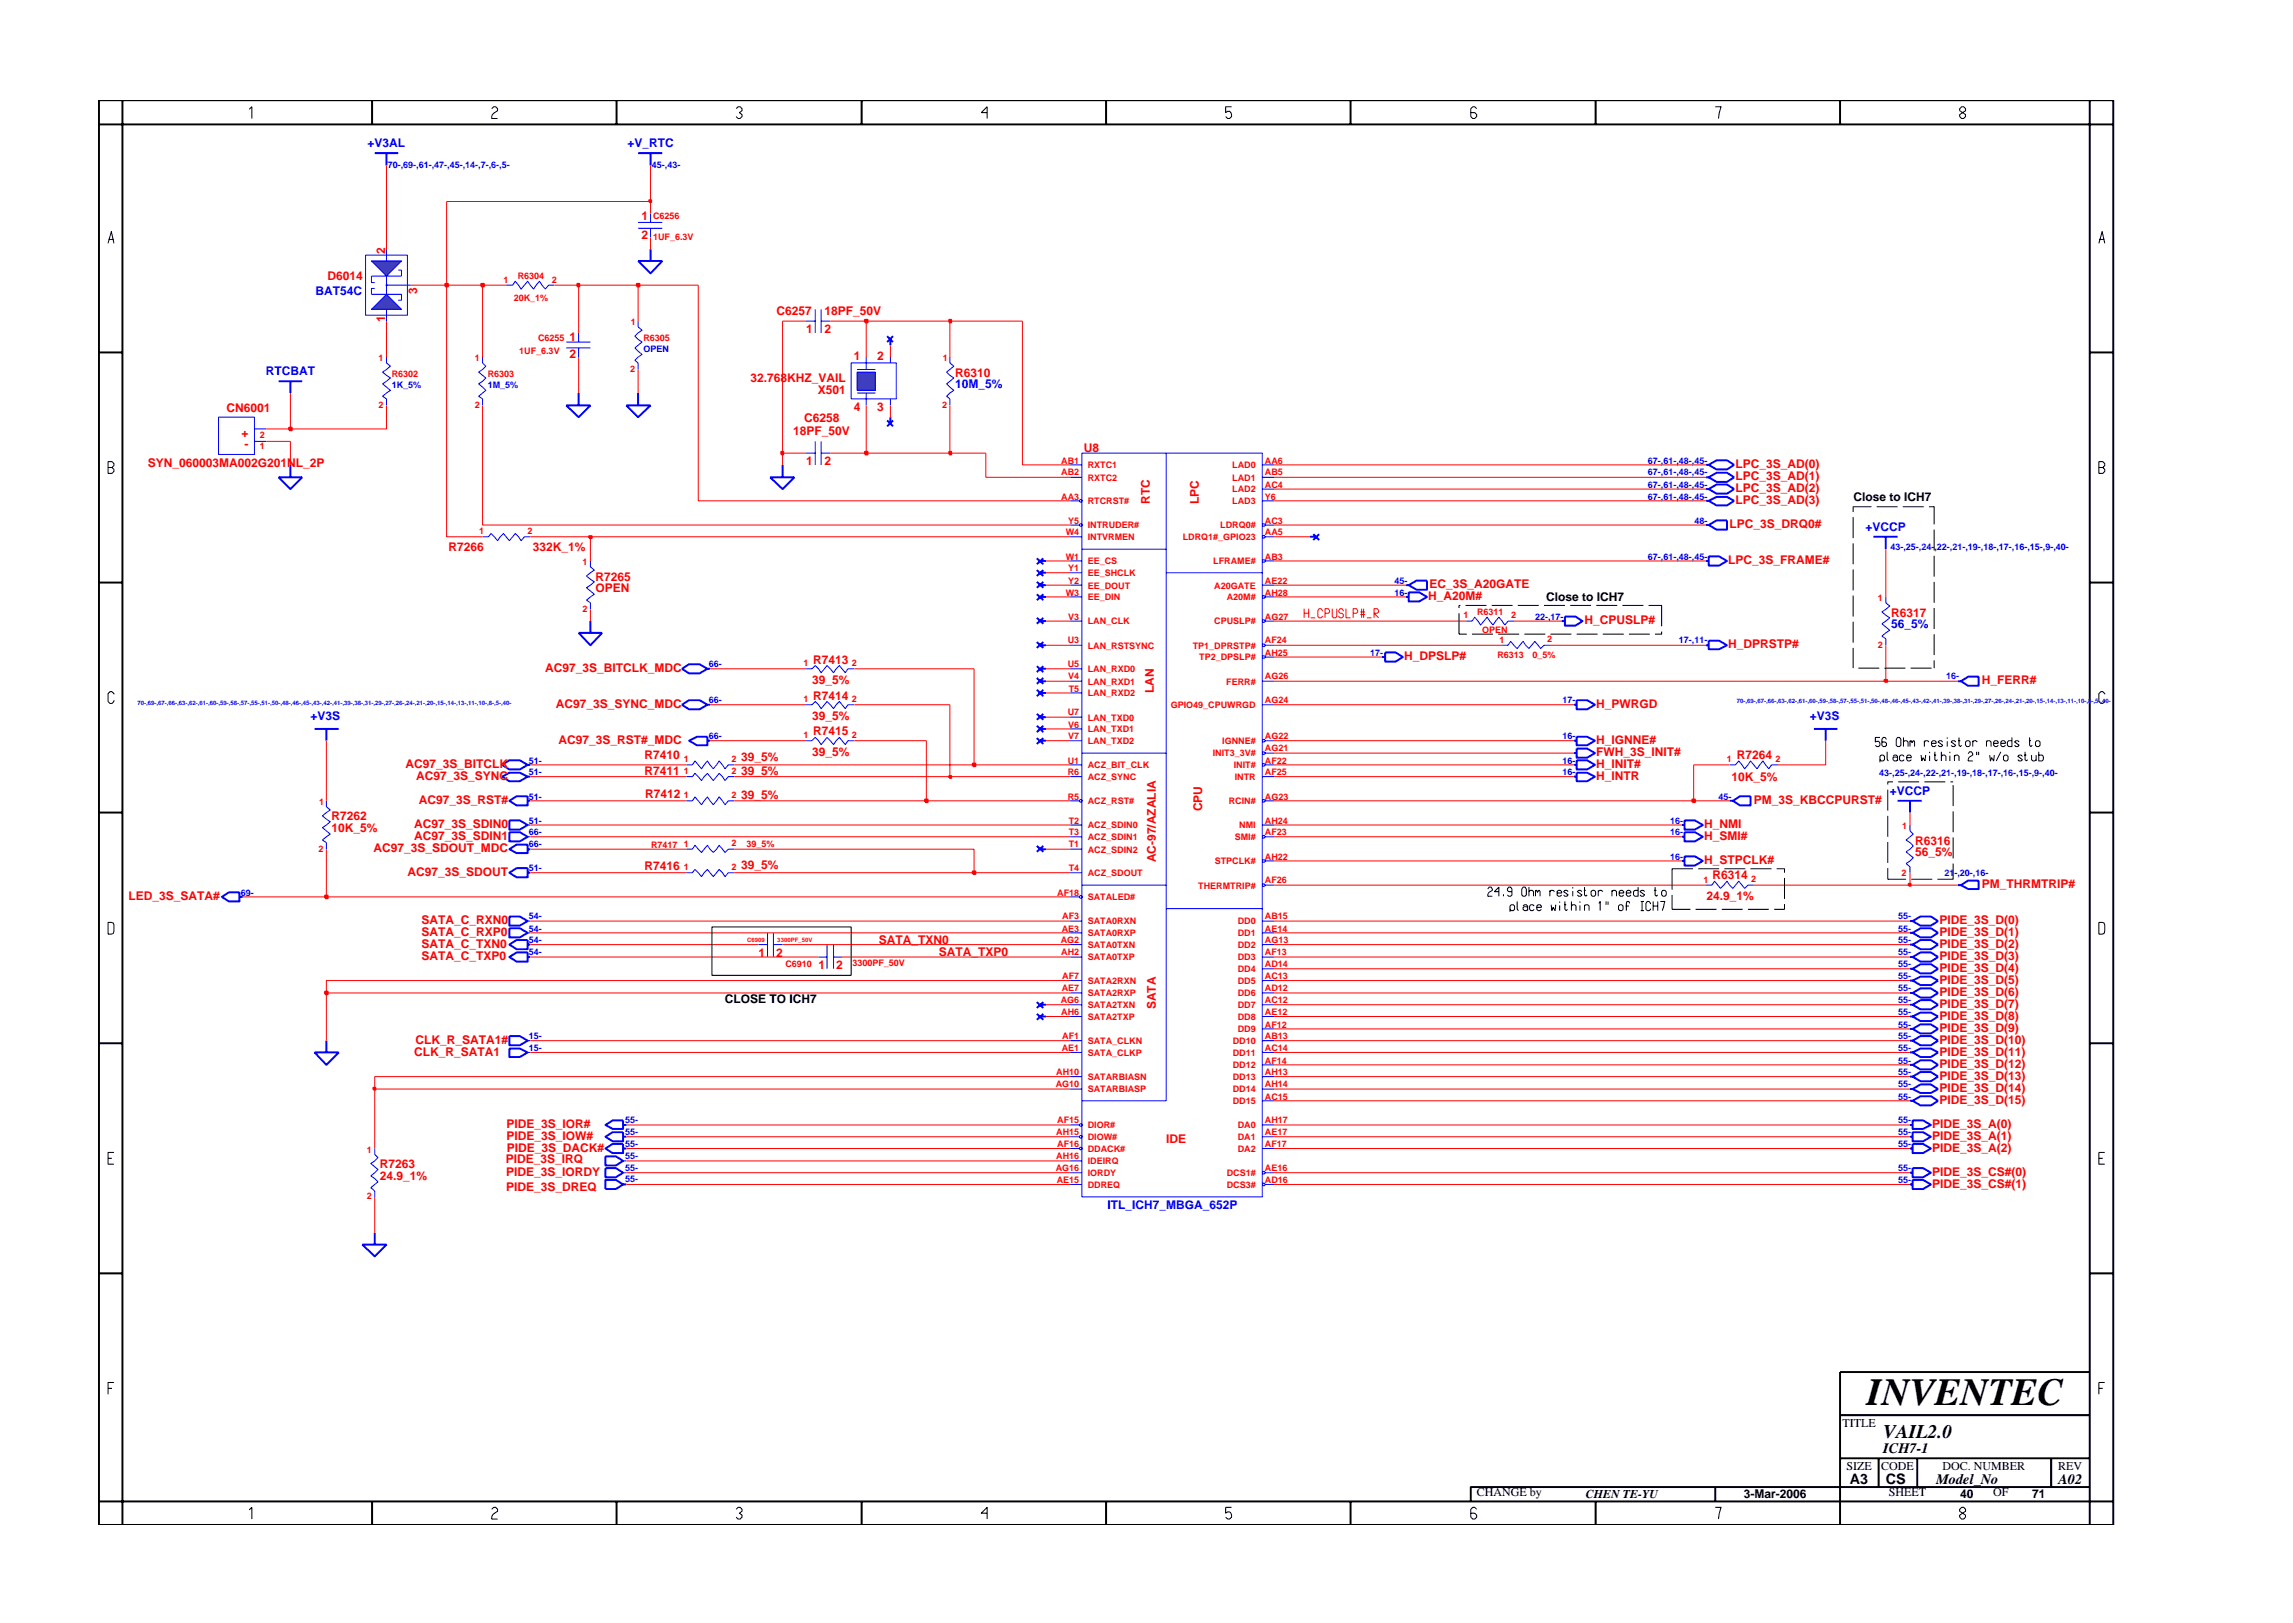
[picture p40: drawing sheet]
<svg xmlns="http://www.w3.org/2000/svg" width="297mm" height="210mm" viewBox="0 0 297 210" stroke-linecap="round" stroke-linejoin="round" font-family="sans-serif">
<defs><g id="words">
<text font-size="5" x="241.8" y="182">INVENTEC</text>
<text font-size="2.5" x="244" y="186.3">VAIL2.0</text>
<g font-size="1.9">
<text x="244" y="188.2">ICH7-1</text>
<text x="239.6" y="192.2">A3</text>
<text x="244.3" y="192.3">CS</text>
<text x="250.8" y="192.2">Model_No</text>
<text x="266.6" y="192.2">A02</text>
</g>
<g font-size="1.6" fill="#00f">
<text x="47.6" y="19.1">+V3AL</text>
<text x="81.3" y="19.1">+V_RTC</text>
<text x="40.9" y="38.3">BAT54C</text>
<text x="34.4" y="48.6">RTCBAT</text>
<text x="123.7" y="50.3">10M_5%</text>
<text x="241.7" y="68.8">+VCCP</text>
<text x="245" y="81.4">56_5%</text>
<text x="40.2" y="93.2">+V3S</text>
<text x="234.4" y="93.2">+V3S</text>
<text x="244.8" y="103">+VCCP</text>
<text x="143.5" y="156.6">ITL_ICH7_MBGA_652P</text>
</g>
<g font-size="1.6" fill="#f00">
<text x="83.1" y="28.6">1</text>
<text x="49.9" y="32.9" transform="rotate(-90 49.9 32.9)">2</text>
<text x="83.1" y="30.9">2</text>
<text x="42.4" y="36.3">D6014</text>
<text x="49.9" y="41.8" transform="rotate(-90 49.9 41.8)">1</text>
<text x="54" y="38" transform="rotate(-90 54 38)">3</text>
<text x="100.6" y="40.8">C6257</text>
<text x="106.8" y="40.8">18PF_50V</text>
<text x="73.8" y="44.1">1</text>
<text x="73.8" y="46.4">2</text>
<text x="104.4" y="43.1">1</text>
<text x="106.8" y="43.1">2</text>
<text x="110.6" y="46.7">1</text>
<text x="113.6" y="46.7">2</text>
<text x="29.3" y="53.4">CN6001</text>
<text x="97.2" y="49.5">32.768KHZ_VAIL</text>
<text x="106" y="51">X501</text>
<text x="110.6" y="53.3">4</text>
<text x="113.6" y="53.3">3</text>
<text x="123.7" y="48.8">R6310</text>
<text x="31.3" y="56.6">+</text>
<text x="31.7" y="58.1">-</text>
<text x="102.7" y="56.3">18PF_50V</text>
<text x="104.2" y="54.6">C6258</text>
<text x="140.4" y="58.5">U8</text>
<text x="19.2" y="60.5">SYN_060003MA002G201NL_2P</text>
<text x="104.4" y="60.2">1</text>
<text x="106.8" y="60.2">2</text>
<text x="149" y="65.3" transform="rotate(-90 149 65.3)">RTC</text>
<text x="155.3" y="65.3" transform="rotate(-90 155.3 65.3)">LPC</text>
<text x="224.8" y="60.6">LPC_3S_AD(0)</text>
<text x="224.8" y="62.2">LPC_3S_AD(1)</text>
<text x="224.8" y="63.8">LPC_3S_AD(2)</text>
<text x="224.8" y="65.3">LPC_3S_AD(3)</text>
<text x="58.1" y="71.3">R7266</text>
<text x="69" y="71.3">332K_1%</text>
<text x="224.1" y="68.4">LPC_3S_DRQ0#</text>
<text x="77.2" y="76.7">OPEN</text>
<text x="77.2" y="75.2">R7265</text>
<text x="185" y="77.7">H_A20M#</text>
<text x="185.2" y="76.2">EC_3S_A20GATE</text>
<text x="223.9" y="73.1">LPC_3S_FRAME#</text>
<text x="205.3" y="80.9">H_CPUSLP#</text>
<text x="223.9" y="83.9">H_DPRSTP#</text>
<text x="245" y="79.9">R6317</text>
<text x="70.6" y="87.1">AC97_3S_BITCLK_MDC</text>
<text x="105.2" y="88.7">39_5%</text>
<text x="105.4" y="86">R7413</text>
<text x="149.5" y="89.8" transform="rotate(-90 149.5 89.8)">LAN</text>
<text x="181.9" y="85.5">H_DPSLP#</text>
<text x="256.7" y="88.6">H_FERR#</text>
<text x="72" y="91.7">AC97_3S_SYNC_MDC</text>
<text x="105.2" y="93.3">39_5%</text>
<text x="105.4" y="90.6">R7414</text>
<text x="105.4" y="95.3">R7415</text>
<text x="206.8" y="91.7">H_PWRGD</text>
<text x="52.5" y="99.5">AC97_3S_BITCLK</text>
<text x="53.9" y="101">AC97_3S_SYNC</text>
<text x="72.4" y="96.4">AC97_3S_RST#_MDC</text>
<text x="83.5" y="100.4">R7411</text>
<text x="83.5" y="98.3">R7410</text>
<text x="96" y="100.4">39_5%</text>
<text x="96" y="98.6">39_5%</text>
<text x="105.2" y="98">39_5%</text>
<text x="206.8" y="96.4">H_IGNNE#</text>
<text x="206.8" y="99.5">H_INIT#</text>
<text x="206.8" y="97.9">FWH_3S_INIT#</text>
<text x="206.8" y="101">H_INTR</text>
<text x="224.3" y="101.1">10K_5%</text>
<text x="225" y="98.3">R7264</text>
<text x="43" y="106.3">R7262</text>
<text x="43" y="107.8">10K_5%</text>
<text x="53.6" y="107.3">AC97_3S_SDIN0</text>
<text x="54.2" y="104.2">AC97_3S_RST#</text>
<text x="83.6" y="103.3">R7412</text>
<text x="96" y="103.5">39_5%</text>
<text x="155.7" y="105.1" transform="rotate(-90 155.7 105.1)">CPU</text>
<text x="220.8" y="107.3">H_NMI</text>
<text x="227.2" y="104.2">PM_3S_KBCCPURST#</text>
<text x="48.4" y="110.3">AC97_3S_SDOUT_MDC</text>
<text x="52.8" y="113.5">AC97_3S_SDOUT</text>
<text x="53.6" y="108.8">AC97_3S_SDIN1</text>
<text x="83.5" y="112.7">R7416</text>
<text x="96" y="112.6">39_5%</text>
<text x="149.7" y="111.7" transform="rotate(-90 149.7 111.7)">AC-97/AZALIA</text>
<text x="220.8" y="108.8">H_SMI#</text>
<text x="220.8" y="111.9">H_STPCLK#</text>
<text x="221.9" y="113.9">R6314</text>
<text x="248.1" y="109.4">R6316</text>
<text x="248.1" y="110.9">56_5%</text>
<text x="16.6" y="116.6">LED_3S_SATA#</text>
<text x="54.6" y="119.7">SATA_C_RXN0</text>
<text x="221.1" y="116.6">24.9_1%</text>
<text x="251.2" y="119.7">PIDE_3S_D(0)</text>
<text x="256.7" y="115">PM_THRMTRIP#</text>
<text x="54.6" y="121.3">SATA_C_RXP0</text>
<text x="54.6" y="122.8">SATA_C_TXN0</text>
<text x="54.6" y="124.3">SATA_C_TXP0</text>
<text x="98.2" y="124">1</text>
<text x="100.5" y="124">2</text>
<text x="106" y="125.5">1</text>
<text x="108.3" y="125.5">2</text>
<text x="113.9" y="122.3">SATA_TXN0</text>
<text x="121.6" y="123.8">SATA_TXP0</text>
<text x="251.2" y="125.9">PIDE_3S_D(4)</text>
<text x="251.2" y="124.3">PIDE_3S_D(3)</text>
<text x="251.2" y="122.8">PIDE_3S_D(2)</text>
<text x="251.2" y="121.3">PIDE_3S_D(1)</text>
<text x="149.7" y="130.8" transform="rotate(-90 149.7 130.8)">SATA</text>
<text x="251.2" y="127.4">PIDE_3S_D(5)</text>
<text x="251.2" y="129">PIDE_3S_D(6)</text>
<text x="251.2" y="130.6">PIDE_3S_D(7)</text>
<text x="53.7" y="136.8">CLK_R_SATA1</text>
<text x="53.8" y="135.2">CLK_R_SATA1#</text>
<text x="251.2" y="132.1">PIDE_3S_D(8)</text>
<text x="251.2" y="133.7">PIDE_3S_D(9)</text>
<text x="251.2" y="135.2">PIDE_3S_D(10)</text>
<text x="251.2" y="136.8">PIDE_3S_D(11)</text>
<text x="251.2" y="141.4">PIDE_3S_D(14)</text>
<text x="251.2" y="138.4">PIDE_3S_D(12)</text>
<text x="251.2" y="139.9">PIDE_3S_D(13)</text>
<text x="251.2" y="143">PIDE_3S_D(15)</text>
<text x="65.6" y="147.7">PIDE_3S_IOW#</text>
<text x="65.6" y="146.1">PIDE_3S_IOR#</text>
<text x="65.7" y="149.2">PIDE_3S_DACK#</text>
<text x="151.1" y="148">IDE</text>
<text x="250.3" y="146.1">PIDE_3S_A(0)</text>
<text x="250.3" y="147.7">PIDE_3S_A(1)</text>
<text x="250.3" y="149.2">PIDE_3S_A(2)</text>
<text x="49.2" y="151.3">R7263</text>
<text x="49.2" y="152.9">24.9_1%</text>
<text x="65.5" y="150.7">PIDE_3S_IRQ</text>
<text x="65.6" y="152.3">PIDE_3S_IORDY</text>
<text x="65.6" y="154.3">PIDE_3S_DREQ</text>
<text x="250.3" y="152.3">PIDE_3S_CS#(0)</text>
<text x="250.3" y="153.9">PIDE_3S_CS#(1)</text>
</g>
<g font-size="1.6">
<text x="240.1" y="65">Close to ICH7</text>
<text x="200.3" y="77.9">Close to ICH7</text>
<text x="93.9" y="129.9">CLOSE TO ICH7</text>
<text x="238.7" y="184.8">TITLE</text>
<text x="239.2" y="190.4">SIZE</text>
<text x="243.7" y="190.4">CODE</text>
<text x="251.6" y="190.4">DOC. NUMBER</text>
<text x="266.6" y="190.4">REV</text>
<text x="191.3" y="193.9">CHANGE by</text>
<text x="205.4" y="194.1">CHEN TE-YU</text>
<text x="225.9" y="194.1">3-Mar-2006</text>
<text x="244.7" y="193.9">SHEET</text>
<text x="253.9" y="194.1">40</text>
<text x="258.2" y="193.9">OF</text>
<text x="263.3" y="194.1">71</text>
</g>
<g font-size="1.2" fill="#00f">
<text x="50.2" y="21.7">70-,69-,61-,47-,45-,14-,7-,6-,5-</text>
<text x="84.4" y="21.7">45-,43-</text>
<text x="83.3" y="45.7">OPEN</text>
<text x="50.7" y="50.3">1K_5%</text>
<text x="63.2" y="50.3">1M_5%</text>
<text x="213.5" y="64.7">67-,61-,48-,45-</text>
<text x="213.5" y="61.6">67-,61-,48-,45-</text>
<text x="213.5" y="60.1">67-,61-,48-,45-</text>
<text x="213.5" y="63.2">67-,61-,48-,45-</text>
<text x="219.5" y="67.8">48-</text>
<text x="244.9" y="71.3">43-,25-,24-,22-,21-,19-,18-,17-,16-,15-,9-,40-</text>
<text x="180.6" y="75.6">45-</text>
<text x="180.6" y="77.2">16-</text>
<text x="213.5" y="72.5">67-,61-,48-,45-</text>
<text x="198.9" y="80.3">22-,17-</text>
<text x="217.5" y="83.3">17-,11-</text>
<text x="91.8" y="86.5">66-</text>
<text x="177.5" y="84.9">17-</text>
<text x="252.1" y="88">16-</text>
<text x="91.8" y="95.8">66-</text>
<text x="91.8" y="91.1">66-</text>
<text x="202.4" y="91.1">17-</text>
<text x="202.4" y="95.8">16-</text>
<text x="68.5" y="100.4">51-</text>
<text x="68.5" y="98.9">51-</text>
<text x="202.4" y="100.4">16-</text>
<text x="202.4" y="98.9">16-</text>
<text x="243.4" y="100.5">43-,25-,24-,22-,21-,19-,18-,17-,16-,15-,9-,40-</text>
<text x="68.5" y="103.6">51-</text>
<text x="68.5" y="106.7">51-</text>
<text x="216.4" y="106.7">16-</text>
<text x="222.6" y="103.6">45-</text>
<text x="68.5" y="108.2">66-</text>
<text x="68.5" y="109.8">66-</text>
<text x="68.5" y="112.9">51-</text>
<text x="216.4" y="111.4">16-</text>
<text x="216.4" y="108.2">16-</text>
<text x="251.9" y="113.5">21-,20-,16-</text>
<text x="31.2" y="116">69-</text>
<text x="68.5" y="119.1">54-</text>
<text x="245.9" y="119.1">55-</text>
<text x="68.5" y="123.7">54-</text>
<text x="68.5" y="120.7">54-</text>
<text x="68.5" y="122.2">54-</text>
<text x="245.9" y="122.2">55-</text>
<text x="245.9" y="125.3">55-</text>
<text x="245.9" y="123.7">55-</text>
<text x="245.9" y="120.7">55-</text>
<text x="245.9" y="128.4">55-</text>
<text x="245.9" y="130">55-</text>
<text x="245.9" y="131.5">55-</text>
<text x="245.9" y="126.9">55-</text>
<text x="68.5" y="136.2">15-</text>
<text x="68.5" y="134.6">15-</text>
<text x="245.9" y="137.8">55-</text>
<text x="245.9" y="133.1">55-</text>
<text x="245.9" y="134.6">55-</text>
<text x="245.9" y="136.2">55-</text>
<text x="245.9" y="139.3">55-</text>
<text x="245.9" y="142.4">55-</text>
<text x="245.9" y="140.8">55-</text>
<text x="81" y="147.1">55-</text>
<text x="81" y="148.6">55-</text>
<text x="81" y="145.5">55-</text>
<text x="245.9" y="147.1">55-</text>
<text x="245.9" y="145.5">55-</text>
<text x="245.9" y="148.6">55-</text>
<text x="81" y="151.8">55-</text>
<text x="81" y="153.1">55-</text>
<text x="81" y="150.1">55-</text>
<text x="245.9" y="153.3">55-</text>
<text x="245.9" y="151.8">55-</text>
</g>
<g font-size="1.2" fill="#f00">
<text x="84.6" y="28.4">C6256</text>
<text x="84.6" y="31.1">1UF_6.3V</text>
<text x="65.2" y="36.6">1</text>
<text x="66.5" y="39">20K_1%</text>
<text x="67.1" y="36.2">R6304</text>
<text x="71.5" y="36.6">2</text>
<text x="49.1" y="46.8">1</text>
<text x="61.5" y="46.8">1</text>
<text x="67.3" y="45.9">1UF_6.3V</text>
<text x="69.7" y="44.1">C6255</text>
<text x="81.7" y="42.1">1</text>
<text x="83.3" y="44.1">R6305</text>
<text x="122.1" y="46.8">1</text>
<text x="49.1" y="52.9">2</text>
<text x="50.7" y="48.8">R6302</text>
<text x="61.5" y="52.9">2</text>
<text x="63.2" y="48.8">R6303</text>
<text x="81.6" y="48.2">2</text>
<text x="122" y="52.9">2</text>
<text x="33.7" y="56.7">2</text>
<text x="33.7" y="58.2">1</text>
<text x="137.5" y="64.7">AA3</text>
<text x="137.5" y="60.1">AB1</text>
<text x="137.5" y="61.6">AB2</text>
<text x="140.9" y="65.3">RTCRST#</text>
<text x="140.9" y="60.7">RXTC1</text>
<text x="140.9" y="62.3">RXTC2</text>
<text x="159.6" y="60.7">LAD0</text>
<text x="159.6" y="62.3">LAD1</text>
<text x="159.6" y="63.8">LAD2</text>
<text x="159.6" y="65.3">LAD3</text>
<text x="163.9" y="60.1">AA6</text>
<text x="163.9" y="61.6">AB5</text>
<text x="163.9" y="63.2">AC4</text>
<text x="163.9" y="64.7">Y6</text>
<text x="62.1" y="69.2">1</text>
<text x="68.4" y="69.2">2</text>
<text x="138.1" y="69.4">W4</text>
<text x="138.4" y="67.8">Y5</text>
<text x="140.9" y="68.5">INTRUDER#</text>
<text x="140.9" y="70">INTVRMEN</text>
<text x="153.2" y="70">LDRQ1#_GPIO23</text>
<text x="158.1" y="68.5">LDRQ0#</text>
<text x="163.9" y="67.8">AC3</text>
<text x="163.9" y="69.4">AA5</text>
<text x="75.5" y="73.2">1</text>
<text x="138.1" y="72.5">W1</text>
<text x="138.1" y="77.2">W3</text>
<text x="138.4" y="75.6">Y2</text>
<text x="138.4" y="74">Y1</text>
<text x="140.9" y="73.1">EE_CS</text>
<text x="140.9" y="77.8">EE_DIN</text>
<text x="140.9" y="76.2">EE_DOUT</text>
<text x="140.9" y="74.6">EE_SHCLK</text>
<text x="157.2" y="73.1">LFRAME#</text>
<text x="157.3" y="76.2">A20GATE</text>
<text x="158.9" y="77.8">A20M#</text>
<text x="163.9" y="77.2">AH28</text>
<text x="163.9" y="75.6">AE22</text>
<text x="163.9" y="72.5">AB3</text>
<text x="243.3" y="77.9">1</text>
<text x="75.5" y="79.3">2</text>
<text x="138.3" y="83.3">U3</text>
<text x="138.4" y="80.3">V3</text>
<text x="140.9" y="80.9">LAN_CLK</text>
<text x="157.3" y="80.9">CPUSLP#</text>
<text x="163.9" y="80.3">AG27</text>
<text x="163.9" y="83.3">AF24</text>
<text x="189.6" y="80.1">1</text>
<text x="191.4" y="79.7">R6311</text>
<text x="192" y="82">OPEN</text>
<text x="194.3" y="83.3">1</text>
<text x="195.8" y="80">2</text>
<text x="200.4" y="83.2">2</text>
<text x="243.3" y="83.9">2</text>
<text x="104.1" y="86.3">1</text>
<text x="110.3" y="86.3">2</text>
<text x="138.3" y="86.5">U5</text>
<text x="138.4" y="88">V4</text>
<text x="138.5" y="89.6">T5</text>
<text x="140.9" y="84">LAN_RSTSYNC</text>
<text x="140.9" y="87.1">LAN_RXD0</text>
<text x="140.9" y="88.7">LAN_RXD1</text>
<text x="154.5" y="84">TP1_DPRSTP#</text>
<text x="155.4" y="85.6">TP2_DPSLP#</text>
<text x="158.9" y="88.7">FERR#</text>
<text x="163.9" y="84.9">AH25</text>
<text x="163.9" y="88">AG26</text>
<text x="194" y="85.2">R6313</text>
<text x="198.5" y="85.2">0_5%</text>
<text x="104.1" y="91">1</text>
<text x="104.1" y="95.6">1</text>
<text x="110.3" y="95.6">2</text>
<text x="110.3" y="91">2</text>
<text x="138.3" y="92.7">U7</text>
<text x="138.4" y="94.3">V6</text>
<text x="138.4" y="95.8">V7</text>
<text x="140.9" y="90.2">LAN_RXD2</text>
<text x="140.9" y="93.3">LAN_TXD0</text>
<text x="140.9" y="94.9">LAN_TXD1</text>
<text x="151.7" y="91.7">GPIO49_CPUWRGD</text>
<text x="163.9" y="91.1">AG24</text>
<text x="163.9" y="95.8">AG22</text>
<text x="88.6" y="100.3">1</text>
<text x="88.6" y="98.7">1</text>
<text x="94.8" y="100.3">2</text>
<text x="94.8" y="98.7">2</text>
<text x="138.3" y="100.4">R6</text>
<text x="138.3" y="98.9">U1</text>
<text x="140.9" y="101.1">ACZ_SYNC</text>
<text x="140.9" y="99.5">ACZ_BIT_CLK</text>
<text x="140.9" y="96.4">LAN_TXD2</text>
<text x="157.1" y="98">INIT3_3V#</text>
<text x="158.3" y="96.4">IGNNE#</text>
<text x="159.8" y="99.5">INIT#</text>
<text x="160" y="101.1">INTR</text>
<text x="163.9" y="98.9">AF22</text>
<text x="163.9" y="97.3">AG21</text>
<text x="163.9" y="100.4">AF25</text>
<text x="223.7" y="98.7">1</text>
<text x="230" y="98.7">2</text>
<text x="41.3" y="104.3">1</text>
<text x="88.6" y="103.4">1</text>
<text x="94.8" y="103.4">2</text>
<text x="138.3" y="103.6">R5</text>
<text x="138.5" y="106.7">T2</text>
<text x="140.9" y="104.2">ACZ_RST#</text>
<text x="140.9" y="107.3">ACZ_SDIN0</text>
<text x="159.2" y="104.2">RCIN#</text>
<text x="160.5" y="107.3">NMI</text>
<text x="163.9" y="106.7">AH24</text>
<text x="163.9" y="103.6">AG23</text>
<text x="246.4" y="107.4">1</text>
<text x="41.3" y="110.3">2</text>
<text x="84.3" y="109.8">R7417</text>
<text x="88.6" y="112.7">1</text>
<text x="88.6" y="109.7">1</text>
<text x="94.8" y="112.7">2</text>
<text x="94.8" y="109.6">2</text>
<text x="96.7" y="109.8">39_5%</text>
<text x="138.5" y="112.9">T4</text>
<text x="138.5" y="108.2">T3</text>
<text x="138.5" y="109.8">T1</text>
<text x="140.9" y="113.5">ACZ_SDOUT</text>
<text x="140.9" y="108.8">ACZ_SDIN1</text>
<text x="140.9" y="110.4">ACZ_SDIN2</text>
<text x="157.4" y="112">STPCLK#</text>
<text x="160" y="108.8">SMI#</text>
<text x="163.9" y="108.2">AF23</text>
<text x="163.9" y="111.4">AH22</text>
<text x="246.3" y="113.5">2</text>
<text x="137" y="116">AF18</text>
<text x="137.6" y="119.1">AF3</text>
<text x="140.9" y="116.6">SATALED#</text>
<text x="140.9" y="119.8">SATA0RXN</text>
<text x="155.2" y="115.1">THERMTRIP#</text>
<text x="160.3" y="119.8">DD0</text>
<text x="163.9" y="119.1">AB15</text>
<text x="163.9" y="114.4">AF26</text>
<text x="220.7" y="114.3">1</text>
<text x="226.8" y="114.2">2</text>
<text x="101.8" y="125.3">C6910</text>
<text x="110.4" y="125.2">3300PF_50V</text>
<text x="137.4" y="122.2">AG2</text>
<text x="137.5" y="123.7">AH2</text>
<text x="137.5" y="120.7">AE3</text>
<text x="140.9" y="122.8">SATA0TXN</text>
<text x="140.9" y="124.4">SATA0TXP</text>
<text x="140.9" y="121.3">SATA0RXP</text>
<text x="160.3" y="121.3">DD1</text>
<text x="160.3" y="122.8">DD2</text>
<text x="160.3" y="124.4">DD3</text>
<text x="160.3" y="125.9">DD4</text>
<text x="163.9" y="120.7">AE14</text>
<text x="163.9" y="122.2">AG13</text>
<text x="163.9" y="123.7">AF13</text>
<text x="163.9" y="125.3">AD14</text>
<text x="137.4" y="130">AG6</text>
<text x="137.5" y="131.5">AH6</text>
<text x="137.5" y="128.4">AE7</text>
<text x="137.6" y="126.9">AF7</text>
<text x="140.9" y="127.5">SATA2RXN</text>
<text x="140.9" y="129.1">SATA2RXP</text>
<text x="140.9" y="130.6">SATA2TXN</text>
<text x="160.3" y="127.5">DD5</text>
<text x="160.3" y="129.1">DD6</text>
<text x="160.3" y="130.6">DD7</text>
<text x="163.9" y="126.9">AC13</text>
<text x="163.9" y="128.4">AD12</text>
<text x="163.9" y="131.5">AE12</text>
<text x="163.9" y="130">AC12</text>
<text x="137.5" y="136.2">AE1</text>
<text x="137.6" y="134.6">AF1</text>
<text x="140.9" y="136.8">SATA_CLKP</text>
<text x="140.9" y="132.1">SATA2TXP</text>
<text x="140.9" y="135.3">SATA_CLKN</text>
<text x="159.7" y="135.3">DD10</text>
<text x="159.7" y="136.8">DD11</text>
<text x="160.3" y="132.1">DD8</text>
<text x="160.3" y="133.7">DD9</text>
<text x="163.9" y="134.6">AB13</text>
<text x="163.9" y="136.2">AC14</text>
<text x="163.9" y="137.8">AF14</text>
<text x="163.9" y="133.1">AF12</text>
<text x="136.8" y="140.8">AG10</text>
<text x="136.8" y="139.3">AH10</text>
<text x="140.9" y="139.9">SATARBIASN</text>
<text x="140.9" y="141.5">SATARBIASP</text>
<text x="159.7" y="138.4">DD12</text>
<text x="159.7" y="139.9">DD13</text>
<text x="159.7" y="141.5">DD14</text>
<text x="159.7" y="143">DD15</text>
<text x="163.9" y="139.3">AH13</text>
<text x="163.9" y="140.8">AH14</text>
<text x="163.9" y="142.4">AC15</text>
<text x="47.5" y="149.4">1</text>
<text x="136.8" y="147.1">AH15</text>
<text x="137" y="148.6">AF16</text>
<text x="137" y="145.5">AF15</text>
<text x="140.9" y="149.2">DDACK#</text>
<text x="140.9" y="146.2">DIOR#</text>
<text x="140.9" y="147.7">DIOW#</text>
<text x="160.3" y="146.2">DA0</text>
<text x="160.3" y="147.7">DA1</text>
<text x="160.3" y="149.2">DA2</text>
<text x="163.9" y="145.5">AH17</text>
<text x="163.9" y="147.1">AE17</text>
<text x="163.9" y="148.6">AF17</text>
<text x="47.5" y="155.4">2</text>
<text x="136.8" y="151.8">AG16</text>
<text x="136.8" y="150.1">AH16</text>
<text x="136.9" y="153.3">AE15</text>
<text x="140.9" y="153.9">DDREQ</text>
<text x="140.9" y="150.8">IDEIRQ</text>
<text x="140.9" y="152.4">IORDY</text>
<text x="158.9" y="152.4">DCS1#</text>
<text x="158.9" y="153.9">DCS3#</text>
<text x="163.9" y="151.8">AE16</text>
<text x="163.9" y="153.3">AD16</text>
</g>
<g font-size=".8" fill="#00f">
<text x="17.8" y="91.3">70-,69-,67-,66-,63-,62-,61-,60-,59-,58-,57-,55-,51-,50-,48-,46-,45-,43-,42-,41-,39-,38-,31-,29-,27-,26-,24-,21-,20-,15-,14-,13-,11-,10-,8-,5-,40-</text>
<text x="225" y="91.1">70-,69-,67-,66-,63-,62-,61-,60-,59-,58-,57-,55-,51-,50-,48-,46-,45-,43-,42-,41-,39-,38-,31-,29-,27-,26-,24-,21-,20-,15-,14-,13-,11-,10-,8-,5-,40-</text>
</g>
<g font-size=".8" fill="#f00">
<text x="96.8" y="122">C6909</text>
<text x="100.7" y="122">3300PF_50V</text>
</g>
</g></defs>
<g fill="none" stroke="#00f" stroke-width=".25">
<path d="M82.7 19.8h3.1M84.3 19.8v1.6M82.7 33.8h3.1l-1.5 1.6zM84.3 32.3v1.5M36.1 49.4h3M37.6 49.4v1.5M73.3 52.5h3.2l-1.5 1.5zM75 50.9v1.6M81.1 52.5h3.2l-1.6 1.5zM82.7 50.9v1.6M114.9 54.5l.8 .7M115.3 54v.8"/>
<path d="M115.7 54.5l-.8 .7M99.8 61.8h3.1l-1.5 1.6zM101.4 60.2v1.6M134.3 73.9l.9 .7M134.3 77l.9 .8M134.3 75.4l.9 .7M134.3 72.3l.9 .8M134.7 74.2h.8M134.7 77.3h.8M134.7 72.7h.8M134.7 75.8h.8M135.2 73.9l-.9 .7"/>
<path d="M135.2 77l-.9 .8M135.2 75.4l-.9 .7M135.2 72.3l-.9 .8M182.1 77.3h.4M182.5 76.7h1.3l1.1 .6-1.1 .6h-1.3zM202.7 79.9h1.4l.9 .6-.9 .6h-1.4zM221 61.8h.3M221 68h.3M221 72.7h.3M221 63.4h.3M221.3 61.8l1.1-.6h1.3l.9 .6-.9 .6h-1.3zM221.3 68l1.1-.6h1.3v1.2h-1.3z"/>
<path d="M221.3 72.1h1.4l1 .6-1 .6h-1.4zM221.3 63.4l1.1-.6h1.3l.9 .6-.9 .6h-1.3zM40.8 94.4h3.1M42.3 94.4v1.6M65.1 99.1l.9-.6h1.3l1.1 .6-1.1 .6h-1.3zM68.4 99.1h.3M88.3 86.6l1-.6h1.3l1 .6-1 .6h-1.3zM88.3 91.3l1-.6h1.3l1 .6-1 .6h-1.3zM91.6 86.6h.4M91.6 91.3h.4M134.3 95.6l.9 .8M134.3 94l.9 .9"/>
<path d="M134.3 83.2l.9 .7M134.3 86.3l.9 .8M134.3 80l.9 .8M134.3 87.8l.9 .8M134.7 96h.8M134.7 94.4h.8M134.7 83.6h.8M134.7 86.6h.8M134.7 80.5h.8M134.7 88.3h.8M135.2 95.6l-.9 .8M135.2 94l-.9 .9"/>
<path d="M135.2 83.2l-.9 .7M135.2 86.3l-.9 .8M135.2 80l-.9 .8M135.2 87.8l-.9 .8M179 85.1h.4M179.4 84.5h1.4l.9 .6-.9 .6h-1.4zM202.3 80.5h.4M203.9 97.6h.3M203.9 96h.3M203.9 91.3h.3M203.9 99.1h.3M204.2 97h1.4l1 .6-1 .6h-1.4z"/>
<path d="M204.2 95.4h1.4l1 .6-1 .5h-1.4zM204.2 98.5h1.4l1 .6-1 .6h-1.4zM204.2 90.7h1.4l1 .6-1 .6h-1.4zM221 83.6h.3M221.3 83h1.4l1 .6-1 .5h-1.4zM28.7 116.2l1-.6h1.3v1.2h-1.3zM31 116.2h.4M65.1 100.6l.9-.5h1.3l1.1 .5-1.1 .6h-1.3zM66 103.7l.9-.5h1.5v1.1h-1.5zM66 107.8h1.3l1.1 .6-1.1 .6h-1.3zM66 110l.9-.6h1.5v1.1h-1.5zM66 106.3h1.3l1.1 .6-1.1 .6h-1.3z"/>
<path d="M66 118.7h1.3l1.1 .6-1.1 .6h-1.3zM68.4 100.6h.3M68.4 103.7h.3M68.4 110h.3M134.3 109.6l.9 .7M134.7 110h.8M135.2 109.6l-.9 .7M217.9 111.5h.3M217.9 106.9h.3M217.9 108.4h.3M218.2 110.9h1.4l1 .6-1 .6h-1.4zM218.2 106.3h1.4l1 .6-1 .6h-1.4z"/>
<path d="M218.2 107.8h1.4l1 .6-1 .6h-1.4zM224.1 103.7h.4M224.5 103.7l.9-.5h1.4v1.1h-1.4zM245.8 103.7h3.1M247.4 119.3h.4M247.4 103.7v1.6M247.8 119.3l1-.6h1.3l1 .6-1 .6h-1.3zM253.6 114.7h.4M254 114.7l1-.6h1.3v1.1h-1.3zM66 124l.9-.6h1.5v1.2h-1.5zM66 135.8h1.3l1.1 .5-1.1 .6h-1.3zM66 122.4l.9-.6h1.5v1.2h-1.5z"/>
<path d="M66 134.2h1.3l1.1 .6-1.1 .6h-1.3zM68.4 124h.3M68.4 122.4h.3M134.3 129.8l.9 .8M134.3 131.3l.9 .8M134.7 130.2h.8M134.7 131.7h.8M135.2 129.8l-.9 .8M135.2 131.3l-.9 .8M247.4 130.2h.4M247.4 124h.4M247.4 139.5h.4"/>
<path d="M247.4 128.6h.4M247.4 131.7h.4M247.4 136.3h.4M247.4 138h.4M247.4 134.8h.4M247.8 130.2l1-.6h1.3l1 .6-1 .6h-1.3zM247.8 139.5l1-.6h1.3l1 .6-1 .6h-1.3zM247.8 128.6l1-.6h1.3l1 .6-1 .6h-1.3zM247.8 131.7l1-.5h1.3l1 .5-1 .6h-1.3zM247.8 136.3l1-.5h1.3l1 .5-1 .6h-1.3zM247.8 138l1-.6h1.3l1 .6-1 .5h-1.3zM247.8 134.8l1-.6h1.3l1 .6-1 .6h-1.3z"/>
<path d="M247.8 124l1-.6h1.3l1 .6-1 .6h-1.3zM48.5 159.7v1.5M78.4 147.3l1-.6h1.3v1.2h-1.3zM78.4 151.3h1.4l.9 .6-.9 .6h-1.4zM78.4 149.8h1.4l.9 .6-.9 .6h-1.4zM78.4 152.9h1.4l.9 .5-.9 .6h-1.4zM80.7 147.3h.4M80.7 153.4h.4M247.4 147.3h.4M247.4 153.4h.4M247.4 141.1h.4M247.4 145.7h.4"/>
<path d="M247.8 146.7h1.3l1 .6-1 .6h-1.3zM247.8 152.9h1.3l1 .5-1 .6h-1.3zM247.8 141.1l1-.6h1.3l1 .6-1 .5h-1.3zM247.8 145.1h1.3l1 .6-1 .5h-1.3zM46.9 161.2h3.2l-1.6 1.6z"/>
</g>
<g fill="none" stroke="#00f" stroke-width=".13">
<path d="M82.7 28.8h3.1M82.7 29.6h3.1M84.3 27.6v1.2M84.3 29.6v1.2M28.3 54h4.7v4.9h-4.7zM33 57.2h1.5M33 55.6h1.5M50.1 46.3v.7l.5 .4-1 .8 1 .8-1 .7 1 .9-1 .7 .5 .4v.8M62.5 46.3v.7l.4 .4-.9 .8 .9 .8-.9 .7 .9 .9-.9 .7 .5 .4v.8M82.7 41.6v.8l.5 .4-1 .7 1 .8-1 .8 1 .8-1 .8 .5 .3v.9M104.4 41.6h1.2M104.4 58.7h1.2"/>
<path d="M105.6 40.1v3M105.6 57.2v3M106.4 41.6h1.2M106.4 40.1v3M106.4 57.2v3M106.4 58.7h1.2M110.3 47h5.8v4.7h-5.8zM111 47.9h2.4M111 50.9h2.4M112.2 46.3v1.6M112.2 50.9v1.6M123 46.3v.7l.6 .4-1 .8 1 .8-1 .7 1 .9-1 .7 .4 .4v.8"/>
<path d="M62.5 69.5h.8l.3-.4 .9 .9 .7-.9 .8 .9 .7-.9 .8 .9 .4-.5h.8M76.5 72.7v.7l.5 .5-1 .7 1 .8-1 .7 1 .9-1 .8 .5 .3v.8M244.3 77.3v.8l.5 .4-1 .8 1 .7-1 .8 1 .8-1 .8 .5 .3v.9M189.9 80.5h.8l.3-.5 .8 1 .8-1 .8 1 .8-1 .7 1 .5-.5h.7M194.6 83.6h.8l.3-.5 .8 .9 .8-.9 .8 .9 .7-.9 .8 .9 .4-.4h.8M224.1 99.1h.7l.4-.5 .8 1 .8-1 .8 1 .8-1 .7 1 .4-.5h.8M42.3 103.7v.8l.5 .4-1 .8 1 .8-1 .7 1 .9-1 .7 .5 .4v.8M68.4 108.4h.3M68.4 106.9h.3M68.4 119.3h.3M88.9 103.7h.8l.3-.5 .9 1.1 .7-1.1 .8 1.1 .8-1.1 .7 1.1 .4-.6h.8M88.9 113.1h.8l.3-.5 .9 1 .7-1 .8 1 .8-1 .7 1 .4-.5h.8"/>
<path d="M88.9 100.6h.8l.3-.4 .9 .9 .7-.9 .8 .9 .8-.9 .7 .9 .4-.5h.8M221 114.7h.8l.3-.5 .8 .9 .8-.9 .8 .9 .7-.9 .8 .9 .4-.4h.8M247.4 106.9v.7l.4 .5-.9 .7 .9 .8-.9 .7 .9 .8-.9 .8 .5 .4v.8M68.4 136.3h.3M68.4 134.8h.3M98.2 122.4h1.2M99.4 120.8v3.2M100.2 122.4h1.2M100.2 120.8v3.2M106 124h1.1M107.1 122.4v3.1M108 124h1.1"/>
<path d="M108 122.4v3.1M48.5 148.8v.7l.5 .5-1 .7 1 .8-1 .8 1 .8-1 .8 .5 .4v.8M80.7 151.9h.4M80.7 150.4h.4"/>
</g>
<path d="M111 48.2h2.4v2.4h-2.4z" fill="#3c3cc8"/>
<g fill="none" stroke="#00f" stroke-width=".13">
<path d="M65.6 36.9h.8l.3-.5 .8 1.1 .9-1.1 .7 1.1 .8-1.1 .7 1.1 .5-.6h.7M111 48.2h2.4v2.4h-2.4zM115.3 46.3v.7M115.3 51.7v.8M140.2 58.7h23.3v96.4h-23.3zM151.1 58.7v83.9h-10.9M138.6 60.2h1.6M138.6 61.8h1.6M138.6 69.5h1.6M138.6 72.7h1.6M138.6 74.2h1.6M138.6 75.8h1.6"/>
<path d="M138.6 77.3h1.6M138.6 64.9h1.2M138.6 68h1.2M140.2 71.1h10.9M151.1 74.2h12.4M163.5 60.2h1.5M163.5 61.8h1.5M163.5 75.8h1.5M163.5 64.9h1.5M163.5 63.4h1.5M163.9 69.5h1.1M163.9 72.7h1.1"/>
<path d="M163.9 77.3h1.1M163.9 68h1.1M104.4 96h.8l.4-.5 .8 1 .7-1 .9 1 .7-1 .8 1 .3-.5h.9M104.4 86.6h.8l.4-.4 .8 1 .7-1 .9 1 .7-1 .8 1 .3-.6h.9M104.4 91.3h.8l.4-.4 .8 .9 .7-.9 .9 .9 .7-.9 .8 .9 .3-.5h.9M138.6 96h1.6M138.6 86.6h1.6M138.6 80.5h1.6M138.6 83.6h1.6M138.6 88.3h1.6M138.6 89.8h1.6M138.6 92.9h1.6"/>
<path d="M138.6 94.4h1.6M138.6 99.1h1.6M140.2 97.6h10.9M163.5 91.3h1.5M163.5 88.3h1.5M163.9 96h1.1M163.9 80.5h1.1M163.9 83.6h1.1M163.9 99.1h1.1M163.9 97.6h1.1M163.9 85.1h1.1M88.9 110h.8l.3-.5 .9 .9 .7-.9 .8 .9 .8-.9 .7 .9 .4-.4h.8"/>
<path d="M138.6 110h1.6M138.6 100.6h1.6M138.6 106.9h1.6M138.6 108.4h1.6M138.6 113.1h1.6M138.6 119.3h1.6M138.6 116.2h1.2M138.6 103.7h1.2M140.2 114.7h10.9M151.1 117.7h12.4M163.5 100.6h1.5M163.5 106.9h1.5"/>
<path d="M163.5 119.3h1.5M163.9 108.4h1.1M163.9 103.7h1.1M163.9 114.7h1.1M163.9 111.5h1.1M68.4 120.8h.3M138.6 120.8h1.6M138.6 122.4h1.6M138.6 124h1.6M138.6 127h1.6M138.6 128.6h1.6M138.6 130.2h1.6"/>
<path d="M138.6 131.7h1.6M138.6 134.8h1.6M138.6 136.3h1.6M138.6 139.5h1.6M163.5 120.8h1.5M163.5 122.4h1.5M163.5 124h1.5M163.5 127h1.5M163.5 128.6h1.5M163.5 130.2h1.5M163.5 131.7h1.5M163.5 134.8h1.5"/>
<path d="M163.5 136.3h1.5M163.5 139.5h1.5M163.5 125.5h1.5M163.5 133.3h1.5M163.5 138h1.5M138.6 141.1h1.6M138.6 150.4h1.6M138.6 151.9h1.6M138.6 153.4h1.6M138.6 145.7h1.2M138.6 147.3h1.2M138.6 148.8h1.2"/>
<path d="M163.5 141.1h1.5M163.5 145.7h1.5M163.5 147.3h1.5M163.5 148.8h1.5M163.5 142.6h1.5M163.9 151.9h1.1M163.9 153.4h1.1"/>
<circle cx="140" cy="68" r=".17"/>
<circle cx="140" cy="64.9" r=".17"/>
<circle cx="163.7" cy="69.5" r=".17"/>
<circle cx="163.7" cy="68" r=".17"/>
<circle cx="163.7" cy="77.3" r=".17"/>
<circle cx="163.7" cy="72.7" r=".17"/>
<circle cx="163.7" cy="80.5" r=".17"/>
<circle cx="163.7" cy="83.6" r=".17"/>
<circle cx="163.7" cy="99.1" r=".17"/>
<circle cx="163.7" cy="97.6" r=".17"/>
<circle cx="163.7" cy="96" r=".17"/>
<circle cx="163.7" cy="85.1" r=".17"/>
<circle cx="140" cy="103.7" r=".17"/>
<circle cx="140" cy="116.2" r=".17"/>
<circle cx="163.7" cy="103.7" r=".17"/>
<circle cx="163.7" cy="114.7" r=".17"/>
<circle cx="163.7" cy="111.5" r=".17"/>
<circle cx="163.7" cy="108.4" r=".17"/>
<circle cx="140" cy="147.3" r=".17"/>
<circle cx="140" cy="148.8" r=".17"/>
<circle cx="140" cy="145.7" r=".17"/>
<circle cx="163.7" cy="151.9" r=".17"/>
<circle cx="163.7" cy="153.4" r=".17"/>
</g>
<g fill="none" stroke="#00f" stroke-width=".25">
<path d="M48.5 19.8h3.1M50.1 19.8v1.6M114.9 43.5l.8 .8M115.3 44v.7M115.7 43.5l-.8 .8M36.1 61.8h3l-1.5 1.6zM37.6 60.2v1.6M169.7 69.5h.8M170.1 69.2l.8 .8M170.9 69.2l-.8 .8M182.1 75.8h.4M182.5 75.8l1-.6h1.4v1.2h-1.4z"/>
<path d="M221 60.2h.3M221 64.9h.3M221.3 60.2l1.1-.6h1.3l.9 .6-.9 .6h-1.3zM221.3 64.9l1.1-.5h1.3l.9 .5-.9 .6h-1.3zM242.7 69.5h3.1M244.3 69.5v1.6M75 82h3l-1.5 1.6zM76.5 80.5v1.5M89.3 96l1-.6h1.3v1.1h-1.3zM91.6 96h.4M134.3 92.5l.9 .7M134.3 89.4l.9 .8"/>
<path d="M134.7 92.9h.8M134.7 89.8h.8M135.2 92.5l-.9 .7M135.2 89.4l-.9 .8M66 113.1l.9-.6h1.5v1.2h-1.5zM68.4 113.1h.3M203.9 100.6h.3M204.2 100.1h1.4l1 .5-1 .6h-1.4zM40.8 136.3h3.1l-1.6 1.7zM42.3 134.8v1.5M66 120.3h1.3l1.1 .5-1.1 .6h-1.3zM247.4 120.8h.4"/>
<path d="M247.4 133.3h.4M247.4 122.4h.4M247.4 125.5h.4M247.8 120.8l1-.5h1.3l1 .5-1 .6h-1.3zM247.8 133.3l1-.6h1.3l1 .6-1 .6h-1.3zM247.8 122.4l1-.6h1.3l1 .6-1 .6h-1.3zM247.8 125.5l1-.6h1.3l1 .6-1 .6h-1.3zM78.4 145.7l1-.6h1.3v1.1h-1.3zM78.4 148.8l1-.6h1.3v1.2h-1.3zM80.7 148.8h.4M80.7 145.7h.4M247.4 148.8h.4"/>
<path d="M247.4 151.9h.4M247.4 142.6h.4M247.8 148.2h1.3l1 .6-1 .6h-1.3zM247.8 151.3h1.3l1 .6-1 .6h-1.3zM247.8 142.6l1-.6h1.3l1 .6-1 .6h-1.3z"/>
</g>
<path d="M50.1 38.1l1.9 2h-3.9z" fill="#3c3cc8"/>
<path d="M50.1 38.1l1.9 2h-3.9z" fill="none" stroke="#00f" stroke-width=".13"/>
<path d="M48.1 33.8h3.9l-1.9 2z" fill="#3c3cc8"/>
<path d="M48.1 33.8h3.9l-1.9 2zM48.1 35.8h3.9M48.1 38.1h3.9M50.1 36.9h3.1" fill="none" stroke="#00f" stroke-width=".13"/>
<circle cx="50.1" cy="36.9" r=".08" fill="#3c3cc8"/>
<g fill="none" stroke="#00f" stroke-width=".13">
<path d="M47.4 33h5.4v7.8h-5.4zM48.1 35.8v.8h.4M48.5 37.4h-.4v.7M50.1 32.3v1.5M50.1 35.8v2.3M51.6 35h.4v.8M52 38.1v.8h-.4M50.1 40.1v1.5M73.3 44.3h3.2M73.3 45.1h3.2M75 43.1v1.2M75 45.1v1.2"/>
<path d="M88.9 99.1h.8l.3-.5 .9 1 .7-1 .8 1 .8-1 .7 1 .4-.5h.8"/>
<circle cx="50.1" cy="36.9" r=".08"/>
</g>
<path d="M235 94.4h3M236.5 94.4v1.6M253.6 88.3h.4M254 88.3l1-.6h1.3v1.1h-1.3zM247.4 127h.4M247.8 127l1-.5h1.3l1 .5-1 .6h-1.3z" fill="none" stroke="#00f" stroke-width=".25"/>
<g fill="none" stroke="#f00" stroke-width=".13">
<path d="M48.5 141.1v7.7M48.5 155.1v4.6M81.1 153.4h57.5M81.1 151.9h57.5M81.1 150.4h57.5M81.1 148.8h57.5M81.1 147.3h57.5M81.1 145.7h57.5M165 153.4h82.4M165 151.9h82.4M165 148.8h82.4M165 147.3h82.4"/>
<path d="M165 145.7h82.4M165 142.6h82.4"/>
</g>
<path d="M48.4 140.9h.2v.3h-.2z" fill="#8e2323"/>
<path d="M48.4 140.9h.2v.3h-.2z" fill="none" stroke="#f00" stroke-width=".25"/>
<g fill="none" stroke="#f00" stroke-width=".13">
<path d="M42.3 128.6v6.2M68.7 136.3h69.9M68.7 134.8h69.9M135.5 131.7h3.1M135.5 130.2h3.1M138.6 139.5h-90.1v1.6h90.1M165 139.5h82.4M165 138h82.4M165 136.3h82.4M165 134.8h82.4M165 133.3h82.4M165 131.7h82.4"/>
<path d="M165 130.2h82.4M165 141.1h82.4"/>
</g>
<path d="M42.1 128.5h.3v.3h-.3z" fill="#8e2323"/>
<path d="M42.1 128.5h.3v.3h-.3z" fill="none" stroke="#f00" stroke-width=".25"/>
<g fill="none" stroke="#f00" stroke-width=".13">
<path d="M31.4 116.2h10.9M68.7 119.3h69.9M165 119.3h82.4M68.7 124h37.3M68.7 122.4h29.5M68.7 120.8h69.9M101.4 122.4h37.2M109.1 124h29.5M138.6 127h-96.3v1.6h96.3M165 128.6h82.4M165 127h82.4M165 125.5h82.4"/>
<path d="M165 124h82.4M165 122.4h82.4M165 120.8h82.4"/>
</g>
<path d="M42.1 116h.3v.4h-.3z" fill="#8e2323"/>
<path d="M42.1 116h.3v.4h-.3z" fill="none" stroke="#f00" stroke-width=".25"/>
<path d="M42.3 110v6.2h96.3M165 114.7h56M227.2 114.7h20.2" fill="none" stroke="#f00" stroke-width=".13"/>
<path d="M247.3 114.5h.2v.3h-.2z" fill="#8e2323"/>
<path d="M247.3 114.5h.2v.3h-.2z" fill="none" stroke="#f00" stroke-width=".25"/>
<path d="M68.7 113.1h20.2M95.1 113.1h31.1M247.4 113.1v1.6h6.2" fill="none" stroke="#f00" stroke-width=".13"/>
<path d="M126 112.9h.4v.3h-.4z" fill="#8e2323"/>
<path d="M126 112.9h.4v.3h-.4z" fill="none" stroke="#f00" stroke-width=".25"/>
<path d="M42.3 96v7.7M68.7 110h20.2M68.7 108.4h69.9M68.7 106.9h69.9M68.7 103.7h20.2M95.1 110h31.1v3.1h12.4M95.1 103.7h24.9M135.5 110h3.1M165 111.5h52.9M165 108.4h52.9M165 106.9h52.9M247.4 105.3v1.6" fill="none" stroke="#f00" stroke-width=".13"/>
<path d="M119.8 103.6h.4v.3h-.4z" fill="#8e2323"/>
<path d="M119.8 103.6h.4v.3h-.4z" fill="none" stroke="#f00" stroke-width=".25"/>
<path d="M120 96v7.7h18.6M165 103.7h54.4" fill="none" stroke="#f00" stroke-width=".13"/>
<path d="M219.2 103.6h.4v.3h-.4z" fill="#8e2323"/>
<path d="M219.2 103.6h.4v.3h-.4z" fill="none" stroke="#f00" stroke-width=".25"/>
<path d="M219.4 99.1v4.6h4.7M68.7 100.6h20.2M95.1 100.6h27.9" fill="none" stroke="#f00" stroke-width=".13"/>
<path d="M123 100.5h.2v.3h-.2z" fill="#8e2323"/>
<path d="M123 100.5h.2v.3h-.2z" fill="none" stroke="#f00" stroke-width=".25"/>
<path d="M68.7 99.1h20.2M95.1 99.1h31.1M123 91.3v9.3h15.6M165 100.6h38.9" fill="none" stroke="#f00" stroke-width=".13"/>
<path d="M126 98.9h.4v.4h-.4z" fill="#8e2323"/>
<path d="M126 98.9h.4v.4h-.4z" fill="none" stroke="#f00" stroke-width=".25"/>
<g fill="none" stroke="#f00" stroke-width=".13">
<path d="M92 96h12.4M92 91.3h12.4M110.7 96h9.3M110.7 91.3h12.3M126.2 86.6v12.5h12.4M135.5 96h3.1M135.5 94.4h3.1M135.5 92.9h3.1M135.5 89.8h3.1M135.5 88.3h3.1M165 99.1h38.9M165 97.6h38.9"/>
<path d="M165 96h38.9M165 91.3h38.9M165 88.3h79.3M219.4 99.1h4.7M236.5 96v3.1h-6.2"/>
</g>
<path d="M244.1 88.1h.4v.2h-.4z" fill="#8e2323"/>
<path d="M244.1 88.1h.4v.2h-.4z" fill="none" stroke="#f00" stroke-width=".25"/>
<g fill="none" stroke="#f00" stroke-width=".13">
<path d="M57.9 36.9v32.6h4.6M68.7 69.5h7.8v3.2M76.5 78.9v1.6M135.5 77.3h3.1M135.5 75.8h3.1M135.5 74.2h3.1M135.5 72.7h3.1M165 77.3h17.1M165 75.8h17.1M165 72.7h56M244.3 71.1v6.2M92 86.6h12.4"/>
<path d="M110.7 86.6h15.5M135.5 86.6h3.1M135.5 83.6h3.1M135.5 80.5h3.1M165 85.1h14M165 83.6h29.6M165 80.5h24.9M196.1 80.5h6.2M200.8 83.6h20.2M244.3 83.6v4.7h9.3"/>
</g>
<path d="M76.3 69.5h.4v.2h-.4z" fill="#8e2323"/>
<path d="M76.3 69.5h.4v.2h-.4z" fill="none" stroke="#f00" stroke-width=".25"/>
<g fill="none" stroke="#f00" stroke-width=".13">
<path d="M90.5 36.9v28h48.1M37.6 57.2v3M62.5 52.5v15.5h76.1M101.4 58.7v1.5M127.7 58.7v3.1h10.9M132.4 41.6v18.6h6.2M76.5 69.5h62.1M165 69.5h4.7M165 68h56M165 64.9h56M165 63.4h56M165 61.8h56"/>
<path d="M165 60.2h56"/>
</g>
<path d="M101.2 58.5h.3v.4h-.3z" fill="#8e2323"/>
<path d="M101.2 58.5h.3v.4h-.3z" fill="none" stroke="#f00" stroke-width=".25"/>
<path d="M101.4 41.6v17.1h3M107.6 58.7h4.6" fill="none" stroke="#f00" stroke-width=".13"/>
<path d="M112 58.5h.4v.4h-.4z" fill="#8e2323"/>
<path d="M112 58.5h.4v.4h-.4z" fill="none" stroke="#f00" stroke-width=".25"/>
<path d="M112.2 52.5v6.2h10.8" fill="none" stroke="#f00" stroke-width=".13"/>
<path d="M123 58.5h.2v.4h-.2z" fill="#8e2323"/>
<path d="M123 58.5h.2v.4h-.2z" fill="none" stroke="#f00" stroke-width=".25"/>
<path d="M34.5 57.2h3.1M34.5 55.6h3.1M123 52.5v6.2h4.7" fill="none" stroke="#f00" stroke-width=".13"/>
<path d="M37.5 55.4h.3v.3h-.3z" fill="#8e2323"/>
<path d="M37.5 55.4h.3v.3h-.3z" fill="none" stroke="#f00" stroke-width=".25"/>
<path d="M62.5 36.9v9.4M75 36.9v6.2M82.7 36.9v4.7M37.6 50.9v4.7h12.5v-3.1M50.1 41.6v4.7M75 46.3v4.6M82.7 47.9v3M101.4 41.6h3M107.6 41.6h4.6v4.7M115.3 44.7v1.6M115.3 52.5v1.5M123 41.6v4.7" fill="none" stroke="#f00" stroke-width=".13"/>
<path d="M112 41.4h.4v.4h-.4z" fill="#8e2323"/>
<path d="M112 41.4h.4v.4h-.4z" fill="none" stroke="#f00" stroke-width=".25"/>
<path d="M112.2 41.6h10.8" fill="none" stroke="#f00" stroke-width=".13"/>
<path d="M123 41.4h.2v.4h-.2z" fill="#8e2323"/>
<path d="M123 41.4h.2v.4h-.2z" fill="none" stroke="#f00" stroke-width=".25"/>
<path d="M53.2 36.9h4.7M123 41.6h9.4" fill="none" stroke="#f00" stroke-width=".13"/>
<path d="M57.7 36.8h.3v.3h-.3z" fill="#8e2323"/>
<path d="M57.7 36.8h.3v.3h-.3z" fill="none" stroke="#f00" stroke-width=".25"/>
<path d="M57.9 26.1v10.8h4.6" fill="none" stroke="#f00" stroke-width=".13"/>
<path d="M62.3 36.8h.4v.3h-.4z" fill="#8e2323"/>
<path d="M62.3 36.8h.4v.3h-.4z" fill="none" stroke="#f00" stroke-width=".25"/>
<path d="M62.5 36.9h3.1M71.8 36.9h3.2" fill="none" stroke="#f00" stroke-width=".13"/>
<path d="M74.8 36.8h.2v.3h-.2z" fill="#8e2323"/>
<path d="M74.8 36.8h.2v.3h-.2z" fill="none" stroke="#f00" stroke-width=".25"/>
<path d="M75 36.9h7.7" fill="none" stroke="#f00" stroke-width=".13"/>
<path d="M82.5 36.8h.3v.3h-.3z" fill="#8e2323"/>
<path d="M82.5 36.8h.3v.3h-.3z" fill="none" stroke="#f00" stroke-width=".25"/>
<path d="M50.1 21.4v10.9M57.9 26.1h26.4v1.5M82.7 36.9h7.8M84.3 30.8v1.5" fill="none" stroke="#f00" stroke-width=".13"/>
<path d="M84.1 25.9h.3v.3h-.3z" fill="#8e2323"/>
<path d="M84.1 25.9h.3v.3h-.3z" fill="none" stroke="#f00" stroke-width=".25"/>
<g fill="none" stroke="#f00" stroke-width=".13">
<path d="M84.3 21.4v4.7M168.9 78.9v1.1M168.9 79.4h.6M169.5 78.9v1.1M171.3 79.2l-.2-.3h-.2l-.2 .2v.8l.2 .1h.2l.2-.2M171.6 79.4h.5l.1-.1-.1-.4h-.5v1.1M172.6 78.9v1l.1 .1h.3l.2-.1v-1M174 79.2l-.2-.3h-.2l-.2 .4 .6 .3v.3l-.2 .1h-.2l-.2-.2M174.4 78.9v1.1h.5M175.3 79.4h.4l.2-.1-.2-.4h-.4v1.1M176.2 79.6h.6M176.2 79.3h.6"/>
<path d="M176.4 78.9v1.1M176.6 78.9v1.1M169.8 80h.6M177.1 80h.6M178 80v-1.1h.4l.2 .2v.2l-.2 .1h-.4l.6 .6"/>
</g>
<g fill="none" stroke="#000" stroke-width=".25">
<path d="M12.8 13h261v184.6h-261zM12.8 16.1h261M15.9 13v184.6M48.2 13v3.1M79.9 13v3.1M111.6 13v3.1M143.3 13v3.1M174.9 13v3.1M206.7 13v3.1M238.4 13v3.1M270.7 13v184.6M12.8 45.7h3.1"/>
<path d="M270.7 45.7h3.1M12.8 75.5h3.1M270.7 75.5h3.1M12.8 105.3h3.1M270.7 105.3h3.1M12.8 135.2h3.1M270.7 135.2h3.1M12.8 165h3.1M270.7 165h3.1M270.7 177.7h-32.3v19.9M12.8 194.5h261M48.2 194.5v3.1"/>
<path d="M79.9 194.5v3.1M111.6 194.5v3.1M143.3 194.5v3.1M174.9 194.5v3.1M206.7 194.5v3.1M222.2 192.6v1.9M238.4 183.3h32.3M238.4 188.9h32.3M243.4 188.9v3.7M248.4 188.9v3.7M265.7 188.9v3.7M270.7 192.6h-80.2v1.9"/>
</g>
<g fill="none" stroke="#000" stroke-width=".13">
<path d="M32.3 14.2l.3-.4v1.6M63.7 14.1l.3-.3h.2l.3 .3v.2l-.5 .4-.3 .4v.3h.8M95.4 14.1l.2-.3h.3l.2 .3v.2l-.3 .3 .3 .2v.3l-.2 .3h-.3l-.2-.3M127.9 14.6h-.8l.8-.8v1.6M159.5 13.8h-.7v.8l.2-.2a.5 .5 0 0 1 .5 .7l-.2 .3h-.3l-.2-.3M191.3 14.1l-.3-.3h-.2l-.3 .3v1l.3 .3h.2l.3-.3v-.3l-.3-.2h-.5M222.2 13.8h.8l-.4 1.6M253.9 14.1l.2-.3h.3l.2 .3v.2l-.7 .5v.3l.2 .3h.3l.2-.3v-.3l-.7-.5zM14 31.5l.4-1.5 .4 1.5M14.1 31h.6M271.9 31.5l.4-1.5 .4 1.5M272 31h.6"/>
<path d="M14 59.8h.5l.3 .3v.2l-.3 .3 .3 .2v.3l-.3 .2h-.5zM271.9 59.8h.5l.3 .3v.2l-.3 .3 .3 .2v.3l-.3 .2h-.5zM14 60.6h.5M189 79.4v2.8h1M189.2 78.4h-.2v.4M189.9 78.4h2.7M193.2 78.4h2.7M196.6 78.4h2.7M200 78.4h2.7M203.4 78.4h2.7M206.8 78.4h2.7M210.2 78.4h2.7"/>
<path d="M213.6 78.4h1.7v2.7M240.1 67v2.7M240.1 70.4v2.7M240.1 73.8v2.7M240.1 77.2v2.7M242.4 65.6h-2.3v.7M243.1 65.6h2.7M246.5 65.6h2.7M249.9 65.6h.7v2.3M250.6 68.6v2.7M250.6 72v2.7M250.6 75.4v2.7"/>
<path d="M250.6 78.8v2.7M271.9 60.6h.5M14.8 89.9l-.3-.3h-.2l-.3 .3v1l.3 .2h.2l.3-.2v-.2M190.7 82.2h2.7M194.1 82.2h2.7M197.5 82.2h2.7M200.9 82.2h2.7M204.2 82.2h2.8M207.6 82.2h2.7M211 82.2h2.7M215.3 81.8v.4h-.9M240.1 80.5v2.8"/>
<path d="M240.1 83.9v2.7M240.7 86.6h2.7M243.5 98.4l.2 .2h.3l.1-.2v-.4l-.1-.2h-.3l-.2 .2v.7M243.5 95.5h-.6v.6l.5-.1 .1 .3v.2l-.1 .2h-.3l-.2-.2M244.1 86.6h2.7M244.4 95.8l-.2-.3h-.2l-.2 .3v.7l.2 .2h.2l.2-.2v-.2l-.2-.2h-.4M244.5 97.4v1l.1 .2M245.2 98l.2-.2h.2l.2 .2v.6M245.8 98.2l-.2-.1-.4 .1v.2l.2 .2h.2l.2-.2M245.8 95.5h.3l.1 .3v.7l-.1 .2h-.3l-.2-.2v-.7zM246.6 96.1l.1-.1h.3l.2 .1v.6M246.6 95.5v1.2"/>
<path d="M246.7 98l-.2-.2h-.3l-.1 .2v.4l.1 .2h.3l.2-.2M247 98.2h.6v-.2l-.2-.2h-.2l-.2 .2v.4l.2 .2h.2l.2-.2M247.4 96.1l.2-.1 .1 .2 .2-.2 .1 .1v.6M247.4 96v.7M247.5 86.6h2.7M248.9 97.8v.8l.2-.4 .3 .4 .1-.8M249.3 96.1l.2-.1h.2l.2 .1M249.3 96v.7M250 97.4v.2M250 97.9v.7M250.2 96.3h.6v-.2l-.2-.1h-.2l-.2 .1v.4l.2 .2h.2l.2-.2M250.6 82.2v2.7"/>
<path d="M250.6 85.5v1.1M250.6 97.8h.2M250.6 97.4v1l.2 .2 .2-.2M251.5 98l.2-.2h.2l.2 .2v.6M251.5 97.4v1.2M251.7 96.1l-.2-.1h-.3l-.1 .1 .6 .4-.2 .2h-.3l-.1-.2M252.3 95.5v.2M252.3 96v.7M252.6 97.4v.2M252.6 97.9v.7M253.2 98l.2-.2h.2l.2 .2v.6M253.2 97.8v.8"/>
<path d="M253.4 96.1l-.2-.1h-.3l-.1 .1 .6 .4-.2 .2h-.3l-.1-.2M253.7 96h.2M253.8 95.5v1l.1 .2 .2-.2M254.8 96h.2l.2 .1v.4l-.2 .2h-.2l-.2-.2v-.4zM255 97.6l.1-.2h.3l.2 .2v.2l-.6 .4v.2v.2h.6M255.6 96.1l.1-.1h.3l.1 .1M255.6 96v.7M256.1 97.4v.4M256.3 97.4v.4M257.3 96.1l.2-.1h.3l.1 .1v.6M257.3 96v.7M257.8 97.8v.8l.2-.4 .3 .4v-.8"/>
<path d="M258.3 96.3h.6v-.2l-.2-.1h-.3l-.1 .1v.4l.1 .2h.3l.2-.2M259.2 96.3h.6v-.2l-.2-.1h-.2l-.2 .1v.4l.2 .2h.2l.2-.2M259.2 97.4l-.6 1.2M259.7 97.8h.3l.1 .2v.4l-.1 .2h-.3l-.2-.2v-.4zM260.6 95.5v1.2h-.4l-.2-.2v-.4l.2-.1h.4M261.6 96.1l-.2-.1h-.3l-.1 .1 .6 .4-.2 .2h-.3l-.1-.2M262 98l-.2-.2h-.2l-.2 .2 .6 .4-.2 .2h-.2l-.2-.2M262.2 97.8h.3M262.3 97.4v1l.2 .2 .2-.2M262.8 96h.3M262.9 95.5v1l.2 .2 .2-.2M263.2 97.8v.6l.1 .2h.3l.2-.2"/>
<path d="M263.8 97.8v.8M263.8 96h.3l.2 .1v.4l-.2 .2h-.3l-.1-.2v-.4zM264.1 97.4v1.2h.4l.2-.2v-.4l-.2-.2h-.4M272.7 89.9l-.3-.3h-.3l-.2 .3v1l.2 .2h.3l.3-.2v-.2M14 119.5l.7 .1 .1 .2-.1 1.1-.7 .1zM192.7 115.2l.2-.3h.3l.1 .3v.1l-.5 .4-.1 .4h.6M194.2 115.5h-.6l.6-.6v1.2M194.8 115.9v.2M195.6 117.8l.2 .2h.2l.2-.2v-.4l-.2-.2h-.2l-.2 .2v.7M195.9 115.5h-.5l-.1-.2 .1-.4h.3l.2 .3v.7l-.2 .2h-.3l-.1-.2M196.5 116.8v1l.2 .2M197.3 117.4l.2-.2h.2l.2 .2v.6"/>
<path d="M197.3 114.9h.3l.1 .3v.7l-.1 .2h-.3l-.2-.2v-.7zM197.9 117.5h-.2h-.4v.3l.2 .2h.2l.2-.2M198.1 115.5l.1-.2h.3l.2 .2v.6M198.1 114.9v1.2M198.7 117.4l-.1-.2h-.3l-.2 .2v.4l.2 .2h.3l.1-.2M198.9 115.5l.2-.2 .1 .3 .2-.3 .1 .2v.6M198.9 115.3v.8M199.1 117.5h.6v-.1l-.2-.2h-.3l-.1 .2v.4l.1 .2h.3l.2-.2M200.8 115.5l.1-.2h.3l.2 .2M200.8 115.3v.8M200.9 117.2l.1 .8 .2-.5 .3 .5v-.8M201.7 115.7h.6v-.2l-.2-.2h-.2l-.2 .2v.4l.2 .2h.2l.2-.2"/>
<path d="M202 116.8v.2M202 117.3v.7M202.6 117.2h.3M202.7 116.8v1l.2 .2 .2-.2M203.1 115.5l-.1-.2h-.3l-.1 .2 .5 .4-.1 .2h-.3l-.1-.2M203.6 117.4l.1-.2h.3l.2 .2v.6M203.6 116.8v1.2M203.7 114.9v.2M203.7 115.4v.7M204.7 116.8v.2M204.7 117.3v.7M204.9 115.5l-.1-.2h-.3l-.2 .2 .6 .4-.1 .2h-.3l-.2-.2"/>
<path d="M205.2 115.3h.2M205.3 117.4l.1-.2h.3l.2 .2v.6M205.3 114.9v1l.1 .2 .2-.2M205.3 117.2v.8M206.1 115.5l.2-.2h.2l.2 .2v.4l-.2 .2h-.2l-.2-.2zM207 115.5l.2-.2h.3l.1 .2M207 115.3v.8M207.1 117l.2-.2v1.2M208.1 116.8v.4M208.3 116.8v.4M208.8 115.5l.2-.2h.2l.2 .2v.6M208.8 115.3v.8"/>
<path d="M209.7 115.7h.6v-.2l-.1-.2h-.3l-.2 .2v.4l.2 .2h.3l.1-.2M209.8 117.2h.3l.2 .2v.4l-.2 .2h-.3l-.1-.2v-.4zM210.6 117.4h.4M210.7 115.7h.6v-.2l-.2-.2h-.3l-.1 .2v.4l.1 .2h.3l.2-.2M211.1 117l-.1-.2h-.2l-.1 .2v1M212.2 114.9v1.2h-.4l-.2-.2v-.4l.2-.2h.4M212.5 116.8h.5M212.5 118h.5M212.7 116.8v1.2M213 115.5l-.1-.2h-.3l-.1 .2 .5 .4-.1 .2h-.3l-.1-.2M213.8 117.1l-.2-.3h-.2l-.2 .2v.8l.2 .2h.2l.2-.3M214.2 117.4h.5"/>
<path d="M214.2 116.8v1.2M214.3 115.3h.3M214.4 114.9v1l.2 .2 .1-.2M214.7 116.8v1.2M215.1 116.8h.6l-.4 1.2M215.4 115.3h.3l.1 .2v.4l-.1 .2h-.3l-.1-.2v-.4zM216.6 115.9v1.9h2.4M219.3 112.6h-2.7v2.7M219.7 117.8h2.7M220 112.6h2.7M223 117.8h2.7M223.4 112.6h2.7"/>
<path d="M226.4 117.8h2.7M226.8 112.6h2.7M230.2 112.6h1v.5M231.2 117.1v.7h-1.4M231.2 113.7v2.7M244.5 112.5v1.4h2.4M244.5 102.3v2.7M244.5 105.7v2.7M244.5 109.1v2.7M245.2 101.3h-.7v.3M245.9 101.3h2.7M247.6 113.9h2.7"/>
<path d="M249.3 101.3h2.7M252.7 101.3h.3M253 111.9v2h-2M253 101.7v2.7M253 105.1v2.7M253 108.5v2.7M271.9 119.5l.7 .1 .1 .2-.1 1.1-.7 .1zM92.2 120.1h18.1v6.3h-18.1zM14 150.1h.5M14.8 149.3h-.8v1.5h.8M271.9 150.1h.5M272.7 149.3h-.8v1.5h.8"/>
<path d="M14 179.9h.5M14.8 179.1h-.8v1.5M271.9 179.9h.5M272.7 179.1h-.8v1.5M32.3 195.6l.3-.3v1.5M63.7 195.5l.3-.2h.2l.3 .2v.3l-.7 .5-.1 .2v.3h.8M95.4 195.5l.2-.2h.3l.2 .2v.3l-.3 .2 .3 .3v.2l-.2 .3h-.3l-.2-.3M127.9 196h-.8l.8-.7v1.5M159.5 195.3h-.7v.7l.2-.1a.5 .5 0 0 1 .5 .6l-.2 .3h-.3l-.2-.3M191.3 195.5l-.3-.2h-.2l-.3 .2v1l.3 .3h.2l.3-.3v-.2l-.3-.3h-.5M222.2 195.3h.8l-.4 1.5M254.1 195.3l-.2 .2v.3l.7 .5v.2l-.2 .3h-.3l-.2-.3v-.2l.7-.5v-.3l-.2-.2z"/>
</g>
<use href="#words"/>
</svg>
